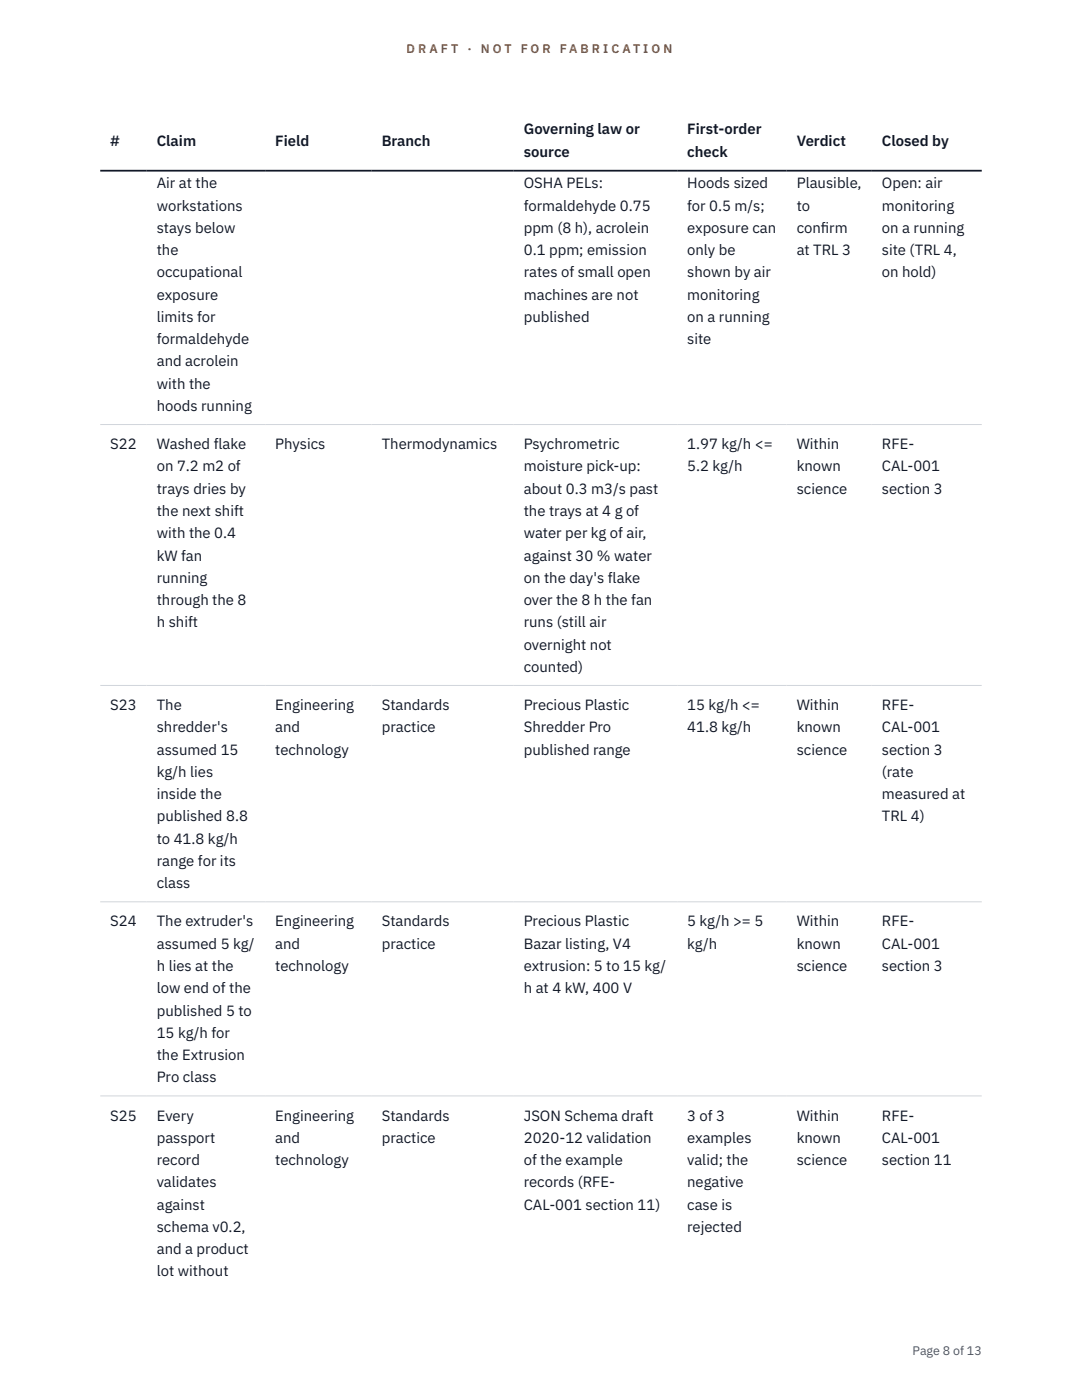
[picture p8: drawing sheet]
<svg xmlns="http://www.w3.org/2000/svg" width="216mm" height="279mm" viewBox="0 0 216 279" stroke-linecap="round" stroke-linejoin="round" font-family="sans-serif">
<defs><g id="words">
<g font-size="3" fill="#111827">
<text x="22" y="29.1">#</text>
<text x="31.3" y="29.1">Claim</text>
<text x="54.9" y="29.1">Field</text>
<text x="76.2" y="29.1">Branch</text>
<text x="104.5" y="26.8">Governing law or</text>
<text x="137.1" y="26.8">First-order</text>
<text x="159" y="29.1">Verdict</text>
<text x="176" y="29.1">Closed by</text>
<text x="104.5" y="31.3">source</text>
<text x="137.1" y="31.3">check</text>
<text x="31.3" y="37.6">Air at the</text>
<text x="104.5" y="37.6">OSHA PELs:</text>
<text x="137.1" y="37.6">Hoods sized</text>
<text x="159" y="37.6">Plausible,</text>
<text x="176" y="37.6">Open: air</text>
<text x="31.3" y="42">workstations</text>
<text x="31.3" y="46.5">stays below</text>
<text x="104.5" y="42">formaldehyde 0.75</text>
<text x="104.5" y="46.5">ppm (8 h), acrolein</text>
<text x="137.1" y="42">for 0.5 m/s;</text>
<text x="137.1" y="46.5">exposure can</text>
<text x="159" y="42">to</text>
<text x="159" y="46.5">conf</text>
<text x="163.8" y="46.5">irm</text>
<text x="176" y="42">monitoring</text>
<text x="176" y="46.5">on a running</text>
<text x="31.3" y="50.9">the</text>
<text x="104.5" y="50.9">0.1 ppm; emission</text>
<text x="137.1" y="50.9">only be</text>
<text x="159" y="50.9">at TRL 3</text>
<text x="176" y="50.9">site (TRL 4,</text>
<text x="31.3" y="55.4">occupational</text>
<text x="31.3" y="59.8">exposure</text>
<text x="104.5" y="55.4">rates of small open</text>
<text x="104.5" y="59.8">machines are not</text>
<text x="137.1" y="55.4">shown by air</text>
<text x="137.1" y="59.8">monitoring</text>
<text x="176" y="55.4">on hold)</text>
<text x="31.3" y="64.2">limits for</text>
<text x="104.5" y="64.2">published</text>
<text x="137.1" y="64.2">on a running</text>
<text x="31.3" y="68.7">formaldehyde</text>
<text x="137.1" y="68.7">site</text>
<text x="31.3" y="73.1">and acrolein</text>
<text x="31.3" y="77.6">with the</text>
<text x="31.3" y="82">hoods running</text>
<text x="22" y="89.6">S22</text>
<text x="31.3" y="89.6">Washed flake</text>
<text x="54.9" y="89.6">Physics</text>
<text x="76.2" y="89.6">Thermodynamics</text>
<text x="104.5" y="89.6">Psychrometric</text>
<text x="137.1" y="89.6">1.97 kg/h &lt;=</text>
<text x="159" y="89.6">Within</text>
<text x="176" y="89.6">RFE-</text>
<text x="31.3" y="94.1">on 7.2 m2 of</text>
<text x="104.5" y="94.1">moisture pick-up:</text>
<text x="137.1" y="94.1">5.2 kg/h</text>
<text x="159" y="94.1">known</text>
<text x="176" y="94.1">CAL-001</text>
<text x="31.3" y="98.5">trays dries by</text>
<text x="104.5" y="98.5">about 0.3 m3/s past</text>
<text x="159" y="98.5">science</text>
<text x="176" y="98.5">section 3</text>
<text x="31.3" y="103">the next shift</text>
<text x="31.3" y="107.4">with the 0.4</text>
<text x="104.5" y="103">the trays at 4 g of</text>
<text x="104.5" y="107.4">water per kg of air,</text>
<text x="31.3" y="111.9">kW fan</text>
<text x="104.5" y="111.9">against 30 % water</text>
<text x="31.3" y="116.3">running</text>
<text x="104.5" y="116.3">on the day's flake</text>
<text x="31.3" y="120.8">through the 8</text>
<text x="31.3" y="125.2">h shift</text>
<text x="104.5" y="120.8">over the 8 h the fan</text>
<text x="104.5" y="125.2">runs (still air</text>
<text x="104.5" y="129.7">overnight not</text>
<text x="104.5" y="134.1">counted)</text>
<text x="22" y="141.7">S23</text>
<text x="31.3" y="141.7">The</text>
<text x="54.9" y="141.7">Engineering</text>
<text x="76.2" y="141.7">Standards</text>
<text x="104.5" y="141.7">Precious Plastic</text>
<text x="137.1" y="141.7">15 kg/h &lt;=</text>
<text x="159" y="141.7">Within</text>
<text x="176" y="141.7">RFE-</text>
<text x="31.3" y="146.2">shredder's</text>
<text x="54.9" y="146.2">and</text>
<text x="76.2" y="146.2">practice</text>
<text x="104.5" y="146.2">Shredder Pro</text>
<text x="137.1" y="146.2">41.8 kg/h</text>
<text x="159" y="146.2">known</text>
<text x="176" y="146.2">CAL-001</text>
<text x="31.3" y="150.6">assumed 15</text>
<text x="31.3" y="155.1">kg/h lies</text>
<text x="54.9" y="150.6">technology</text>
<text x="104.5" y="150.6">published range</text>
<text x="159" y="150.6">science</text>
<text x="176" y="150.6">section 3</text>
<text x="176" y="155.1">(rate</text>
<text x="31.3" y="159.5">inside the</text>
<text x="176" y="159.5">measured at</text>
<text x="31.3" y="163.9">published 8.8</text>
<text x="176" y="163.9">TRL 4)</text>
<text x="31.3" y="168.4">to 41.8 kg/h</text>
<text x="31.3" y="172.8">range for its</text>
<text x="31.3" y="177.3">class</text>
<text x="22" y="184.9">S24</text>
<text x="31.3" y="184.9">The extruder's</text>
<text x="54.9" y="184.9">Engineering</text>
<text x="76.2" y="184.9">Standards</text>
<text x="104.5" y="184.9">Precious Plastic</text>
<text x="137.1" y="184.9">5 kg/h &gt;= 5</text>
<text x="159" y="184.9">Within</text>
<text x="176" y="184.9">RFE-</text>
<text x="31.3" y="189.3">assumed 5 kg/</text>
<text x="54.9" y="189.3">and</text>
<text x="76.2" y="189.3">practice</text>
<text x="104.5" y="189.3">Bazar listing, V4</text>
<text x="137.1" y="189.3">kg/h</text>
<text x="159" y="189.3">known</text>
<text x="176" y="189.3">CAL-001</text>
<text x="31.3" y="193.8">h lies at the</text>
<text x="54.9" y="193.8">technology</text>
<text x="104.5" y="193.8">extrusion: 5 to 15 kg/</text>
<text x="159" y="193.8">science</text>
<text x="176" y="193.8">section 3</text>
<text x="31.3" y="198.2">low end of the</text>
<text x="31.3" y="202.7">published 5 to</text>
<text x="104.5" y="198.2">h at 4 kW, 400 V</text>
<text x="31.3" y="207.1">15 kg/h for</text>
<text x="31.3" y="211.6">the Extrusion</text>
<text x="31.3" y="216">Pro class</text>
<text x="22" y="223.6">S25</text>
<text x="31.3" y="223.6">Every</text>
<text x="54.9" y="223.6">Engineering</text>
<text x="76.2" y="223.6">Standards</text>
<text x="104.5" y="223.6">JSON Schema draft</text>
<text x="137.1" y="223.6">3 of 3</text>
<text x="159" y="223.6">Within</text>
<text x="176" y="223.6">RFE-</text>
<text x="31.3" y="228.1">passport</text>
<text x="31.3" y="232.5">record</text>
<text x="54.9" y="228.1">and</text>
<text x="54.9" y="232.5">technology</text>
<text x="76.2" y="228.1">practice</text>
<text x="104.5" y="228.1">2020-12 validation</text>
<text x="104.5" y="232.5">of the example</text>
<text x="137.1" y="228.1">examples</text>
<text x="137.1" y="232.5">valid; the</text>
<text x="159" y="228.1">known</text>
<text x="159" y="232.5">science</text>
<text x="176" y="228.1">CAL-001</text>
<text x="176" y="232.5">section 11</text>
<text x="31.3" y="237">validates</text>
<text x="104.5" y="237">records (RFE-</text>
<text x="137.1" y="237">negative</text>
<text x="31.3" y="241.4">against</text>
<text x="31.3" y="245.9">schema v0.2,</text>
<text x="104.5" y="241.4">CAL-001 section 11)</text>
<text x="137.1" y="241.4">case is</text>
<text x="137.1" y="245.9">rejected</text>
<text x="31.3" y="250.3">and a product</text>
<text x="31.3" y="254.8">lot without</text>
</g>
<g font-size="2.5" fill="#b45309">
<text x="81.1" y="10.5">D R A F T</text>
<text x="93.3" y="10.5">·</text>
<text x="95.9" y="10.5">N O T</text>
<text x="103.9" y="10.5">F O R</text>
<text x="111.7" y="10.5">F A B R I C A T I O N</text>
</g>
<text font-size="2.5" fill="#4b5563" x="182.1" y="270.3">Page 8 of 13</text>
</g></defs>
<path d="M20 84.7h175.9M20 136.8h175.9M20 180h175.9M20 218.7h175.9" fill="none" stroke="#d1d5db" stroke-width=".2"/>
<path d="M20 34.1h175.9" fill="none" stroke="#111827" stroke-width=".35"/>
<use href="#words"/>
</svg>
